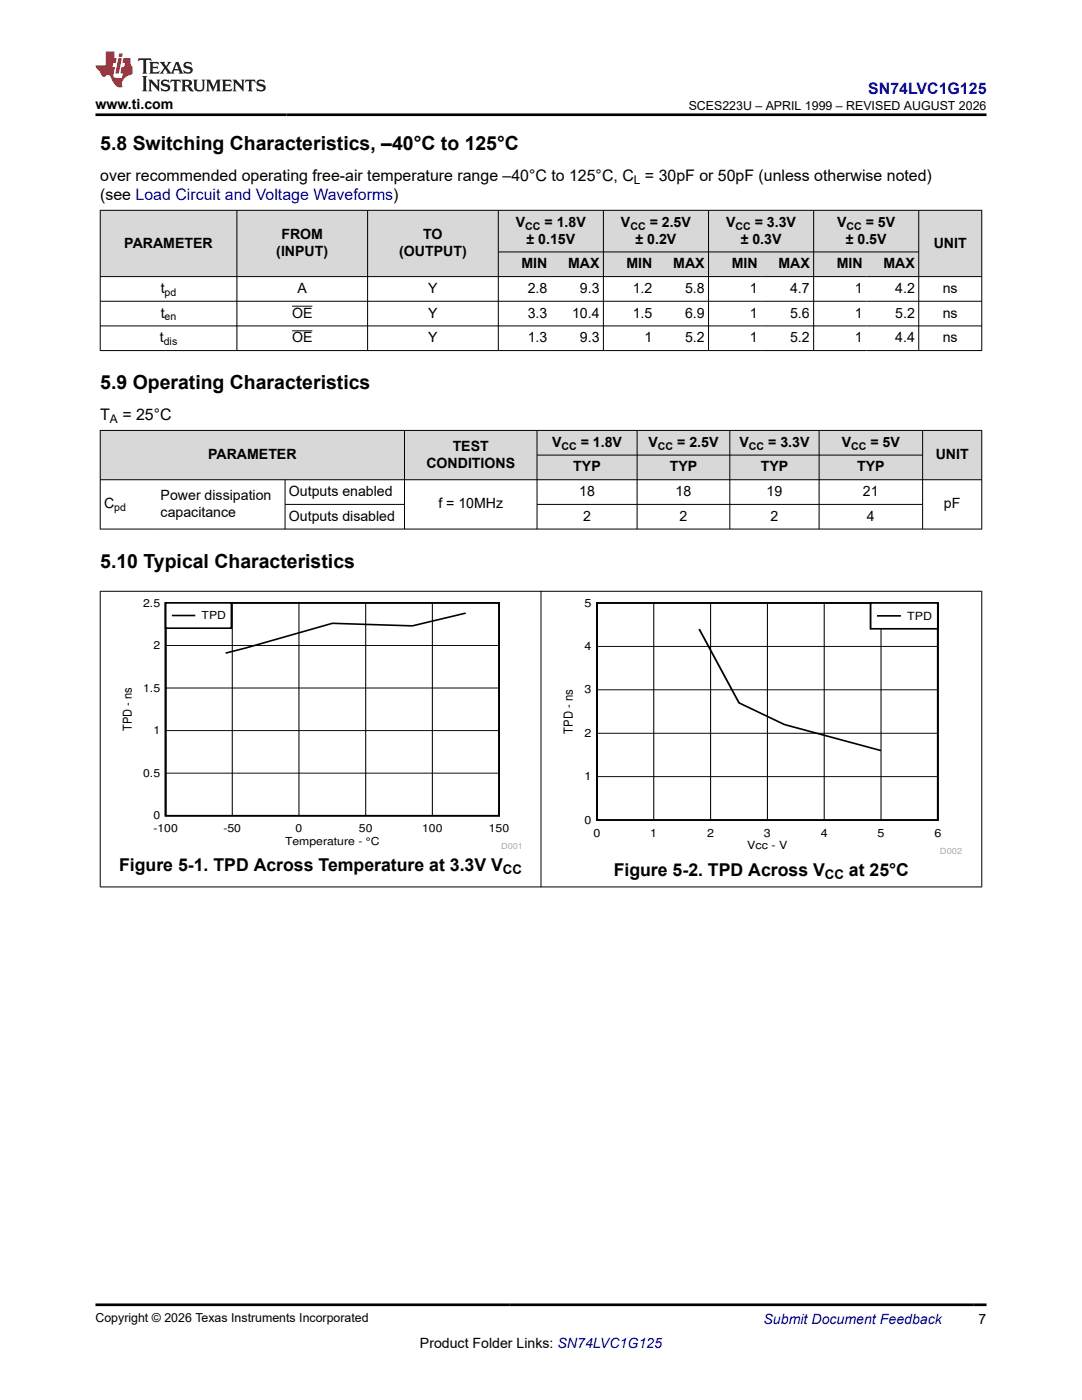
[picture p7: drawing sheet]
<svg xmlns="http://www.w3.org/2000/svg" width="216mm" height="279mm" viewBox="0 0 216 279" stroke-linecap="round" stroke-linejoin="round" font-family="sans-serif">
<defs><g id="words">
<g font-size="3.9">
<text x="20" y="29.9">5.8 Switching Characteristics, –40°C to 125°C</text>
<text x="20" y="77.6">5.9 Operating Characteristics</text>
<text x="20" y="113.3">5.10 Typical Characteristics</text>
</g>
<g font-size="3.5">
<text x="23.8" y="173.8">Figure 5-1. TPD Across Temperature at 3.3V V</text>
<text x="122.5" y="174.8">Figure 5-2. TPD Across V</text>
<text x="169.4" y="174.8">at 25°C</text>
</g>
<text font-size="3.2" fill="#00f" x="173.3" y="18.7">SN74LVC1G125</text>
<g font-size="3.2">
<text x="20" y="39.9">(see Load Circuit and Voltage Waveforms)</text>
<text x="20" y="36.1">over recommended operating free-air temperature range –40°C to 125°C, C = 30pF or 50pF (unless otherwise noted)</text>
<text x="20" y="83.8">T</text>
<text x="24.4" y="83.8">= 25°C</text>
</g>
<g font-size="2.8">
<text x="19.1" y="21.8">www.ti.com</text>
<text x="56.2" y="47.7">FROM</text>
<text x="84.5" y="47.7">TO</text>
<text x="102.9" y="45.2">V</text>
<text x="108.7" y="45.2">= 1.8V</text>
<text x="123.9" y="45.2">V</text>
<text x="129.6" y="45.2">= 2.5V</text>
<text x="144.9" y="45.2">V</text>
<text x="150.6" y="45.2">= 3.3V</text>
<text x="167" y="45.2">V</text>
<text x="172.8" y="45.2">= 5V</text>
<text x="24.8" y="49.4">PARAMETER</text>
<text x="55.1" y="51.1">(INPUT)</text>
<text x="79.6" y="51.1">(OUTPUT)</text>
<text x="104.1" y="53.6">MIN</text>
<text x="105.1" y="48.6">± 0.15V</text>
<text x="113.4" y="53.6">MAX</text>
<text x="125" y="53.6">MIN</text>
<text x="126.8" y="48.6">± 0.2V</text>
<text x="134.3" y="53.6">MAX</text>
<text x="146" y="53.6">MIN</text>
<text x="147.8" y="48.6">± 0.3V</text>
<text x="155.3" y="53.6">MAX</text>
<text x="167" y="53.6">MIN</text>
<text x="168.8" y="48.6">± 0.5V</text>
<text x="176.3" y="53.6">MAX</text>
<text x="186.3" y="49.4">UNIT</text>
<text x="32.1" y="58.5">t</text>
<text x="59.4" y="58.5">A</text>
<text x="85.4" y="58.5">Y</text>
<text x="105.3" y="58.5">2.8</text>
<text x="115.7" y="58.5">9.3</text>
<text x="126.3" y="58.5">1.2</text>
<text x="136.7" y="58.5">5.8</text>
<text x="149.6" y="58.5">1</text>
<text x="157.7" y="58.5">4.7</text>
<text x="170.6" y="58.5">1</text>
<text x="178.6" y="58.5">4.2</text>
<text x="188.1" y="58.5">ns</text>
<text x="32.1" y="63.4">t</text>
<text x="58.3" y="63.4">OE</text>
<text x="85.4" y="63.4">Y</text>
<text x="105.3" y="63.4">3.3</text>
<text x="114.1" y="63.4">10.4</text>
<text x="126.3" y="63.4">1.5</text>
<text x="136.7" y="63.4">6.9</text>
<text x="149.6" y="63.4">1</text>
<text x="157.7" y="63.4">5.6</text>
<text x="170.6" y="63.4">1</text>
<text x="178.6" y="63.4">5.2</text>
<text x="188.1" y="63.4">ns</text>
<text x="31.9" y="68.3">t</text>
<text x="58.3" y="68.3">OE</text>
<text x="85.4" y="68.3">Y</text>
<text x="105.3" y="68.3">1.3</text>
<text x="115.7" y="68.3">9.3</text>
<text x="128.6" y="68.3">1</text>
<text x="136.7" y="68.3">5.2</text>
<text x="149.6" y="68.3">1</text>
<text x="157.7" y="68.3">5.2</text>
<text x="170.6" y="68.3">1</text>
<text x="178.6" y="68.3">4.4</text>
<text x="188.1" y="68.3">ns</text>
<text x="90.3" y="89.9">TEST</text>
<text x="110.2" y="89.2">V</text>
<text x="115.9" y="89.2">= 1.8V</text>
<text x="129.4" y="89.2">V</text>
<text x="135.1" y="89.2">= 2.5V</text>
<text x="147.6" y="89.2">V</text>
<text x="153.3" y="89.2">= 3.3V</text>
<text x="168" y="89.2">V</text>
<text x="173.7" y="89.2">= 5V</text>
<text x="41.5" y="91.6">PARAMETER</text>
<text x="85.1" y="93.3">CONDITIONS</text>
<text x="114.4" y="94.1">TYP</text>
<text x="133.6" y="94.1">TYP</text>
<text x="151.8" y="94.1">TYP</text>
<text x="171" y="94.1">TYP</text>
<text x="186.7" y="91.6">UNIT</text>
<text x="20.8" y="101.5">C</text>
<text x="32.1" y="99.8">Power dissipation</text>
<text x="57.6" y="99">Outputs enabled</text>
<text x="87.5" y="101.5">f = 10MHz</text>
<text x="115.6" y="99">18</text>
<text x="134.8" y="99">18</text>
<text x="153" y="99">19</text>
<text x="172.2" y="99">21</text>
<text x="188.4" y="101.5">pF</text>
<text x="32.1" y="103.2">capacitance</text>
<text x="57.6" y="103.9">Outputs disabled</text>
<text x="116.4" y="103.9">2</text>
<text x="135.6" y="103.9">2</text>
<text x="153.8" y="103.9">2</text>
<text x="173" y="103.9">4</text>
<text x="83.8" y="269">Product Folder Links: SN74LVC1G125</text>
<text x="195.3" y="264.2">7</text>
</g>
<text font-size="2.8" fill="#00f" x="152.4" y="264.2">Submit Document Feedback</text>
<g font-size="2.6">
<text x="100.4" y="174.5">CC</text>
<text x="164.6" y="175.5">CC</text>
</g>
<g font-size="2.5">
<text x="137.4" y="21.9">SCES223U – APRIL 1999 – REVISED AUGUST 2026</text>
<text x="114.3" y="146.4" transform="rotate(-90 114.3 146.4)">TPD - ns</text>
<text x="19.1" y="263.9">Copyright © 2026 Texas Instruments Incorporated</text>
</g>
<g font-size="2.4">
<text x="126.5" y="36.7">L</text>
<text x="21.9" y="84.4">A</text>
<text x="26.3" y="145.9" transform="rotate(-90 26.3 145.9)">TPD - ns</text>
</g>
<g font-size="2.2">
<text x="28.6" y="121">2.5</text>
<text x="40.2" y="123.6">TPD</text>
<text x="116.6" y="121.1">5</text>
<text x="181" y="123.7">TPD</text>
<text x="30.6" y="129.5">2</text>
<text x="116.6" y="129.7">4</text>
<text x="28.6" y="138">1.5</text>
<text x="116.6" y="138.4">3</text>
<text x="30.6" y="146.5">1</text>
<text x="116.6" y="147.1">2</text>
<text x="28.6" y="155">0.5</text>
<text x="116.6" y="155.7">1</text>
<text x="30.6" y="166">-100</text>
<text x="30.6" y="163.5">0</text>
<text x="44.6" y="166">-50</text>
<text x="59" y="166">0</text>
<text x="71.6" y="166">50</text>
<text x="84.2" y="166">100</text>
<text x="97.5" y="166">150</text>
<text x="116.6" y="164.4">0</text>
<text x="118.4" y="167">0</text>
<text x="129.8" y="167">1</text>
<text x="141.1" y="167">2</text>
<text x="152.4" y="167">3</text>
<text x="163.8" y="167">4</text>
<text x="175.1" y="167">5</text>
<text x="186.5" y="167">6</text>
<text x="56.9" y="168.5">Temperature - °C</text>
<text x="149.1" y="169.5">Vcc - V</text>
</g>
<g font-size="2.1">
<text x="104.8" y="45.8">CC</text>
<text x="125.8" y="45.8">CC</text>
<text x="146.8" y="45.8">CC</text>
<text x="168.9" y="45.8">CC</text>
<text x="32.8" y="59">pd</text>
<text x="32.8" y="64">en</text>
<text x="32.7" y="68.9">dis</text>
<text x="112" y="89.7">CC</text>
<text x="131.3" y="89.7">CC</text>
<text x="149.4" y="89.7">CC</text>
<text x="169.8" y="89.7">CC</text>
<text x="22.8" y="102">pd</text>
</g>
<text font-size="1.7" fill="#a8a8a8" x="187.6" y="170.5">D002</text>
<text font-size="1.6" fill="#a8a8a8" x="100" y="169.5">D001</text>
</g></defs>
<g fill="#d8d8d8">
<path d="M20 42h175.9v8.3h-175.9z" fill-rule="evenodd"/>
<path d="M20.1 42h27.1v13.1h-27.1z" fill-rule="evenodd"/>
<path d="M47.3 42h26v13.1h-26z" fill-rule="evenodd"/>
<path d="M73.4 42h26v13.1h-26z" fill-rule="evenodd"/>
<path d="M99.5 42h20.8v8.2h-20.8z" fill-rule="evenodd"/>
<path d="M120.5 42h20.8v8.2h-20.8z" fill-rule="evenodd"/>
<path d="M141.4 42h20.9v8.2h-20.9z" fill-rule="evenodd"/>
<path d="M162.4 42h20.9v8.2h-20.9z" fill-rule="evenodd"/>
<path d="M183.4 42h12.4v13.1h-12.4z" fill-rule="evenodd"/>
<path d="M99.5 50.3h10.4v4.8h-10.4z" fill-rule="evenodd"/>
<path d="M109.9 50.3h10.4v4.8h-10.4z" fill-rule="evenodd"/>
<path d="M120.5 50.3h10.4v4.8h-10.4z" fill-rule="evenodd"/>
<path d="M130.9 50.3h10.4v4.8h-10.4z" fill-rule="evenodd"/>
<path d="M141.4 50.3h10.5v4.8h-10.5z" fill-rule="evenodd"/>
<path d="M151.9 50.3h10.4v4.8h-10.4z" fill-rule="evenodd"/>
<path d="M162.4 50.3h10.5v4.8h-10.5z" fill-rule="evenodd"/>
<path d="M172.9 50.3h10.4v4.8h-10.4z" fill-rule="evenodd"/>
</g>
<g fill="none" stroke="#000" stroke-width=".2">
<path d="M19.9 42h176.1M19.9 55.2h176.1M20 41.9v28.1M47.3 41.9v28.1M73.4 41.9v28.1M99.4 41.9v28.1M99.4 50.3h84M120.4 41.9v28.1M141.4 41.9v28.1M162.4 41.9v28.1M183.3 41.9v28.1M195.9 41.9v28.1"/>
<path d="M19.9 60.1h176.1M19.9 65h176.1M19.9 70h176.1M58.3 61.1h4M58.3 66h4"/>
</g>
<g fill="#d8d8d8">
<path d="M20 85.9h175.9v4.9h-175.9z" fill-rule="evenodd"/>
<path d="M20.1 86h60.6v9.7h-60.6z" fill-rule="evenodd"/>
<path d="M80.8 86h26.3v9.7h-26.3z" fill-rule="evenodd"/>
<path d="M107.2 86h19.9v4.8h-19.9z" fill-rule="evenodd"/>
<path d="M127.2 86h18.4v4.8h-18.4z" fill-rule="evenodd"/>
<path d="M145.7 86h17.7v4.8h-17.7z" fill-rule="evenodd"/>
<path d="M163.5 86h20.5v4.8h-20.5z" fill-rule="evenodd"/>
<path d="M184.2 86h11.6v9.7h-11.6z" fill-rule="evenodd"/>
<path d="M107.2 90.9h19.9v4.8h-19.9z" fill-rule="evenodd"/>
<path d="M127.2 90.9h18.4v4.8h-18.4z" fill-rule="evenodd"/>
<path d="M145.7 90.9h17.7v4.8h-17.7z" fill-rule="evenodd"/>
<path d="M163.5 90.9h20.5v4.8h-20.5z" fill-rule="evenodd"/>
</g>
<g fill="none" stroke="#000" stroke-width=".2">
<path d="M19.9 85.9h176.1M19.9 95.7h176.1M20 85.8v19.8M56.9 95.7v9.9M80.7 85.8v19.8M107.2 85.8v19.8M107.2 90.8h77M127.1 85.8v19.8M145.6 85.8v19.8M163.4 85.8v19.8M184.1 85.8v19.8M195.9 85.8v19.8"/>
<path d="M19.9 105.6h176.1M56.9 100.7h23.9M107.2 100.7h77M33 137.3h66.6M33 128.8h66.6M46.3 120.3v42.5M59.7 120.3v42.5M73 120.3v42.5M86.3 120.3v42.5M33 154.3h66.6M33 145.8h66.6"/>
</g>
<path d="M33 120.3h66.6v42.5h-66.6zM92.9 122.4l-10.6 2.5-16-.5-21.3 5.9" fill="none" stroke="#000" stroke-width=".34"/>
<path d="M33 120.3h13.2v5.1h-13.2z" fill-rule="evenodd" fill="#fff"/>
<path d="M33 120.3h13.2v5.1h-13.2zM34.5 122.8h4.3" fill="none" stroke="#000" stroke-width=".34"/>
<path d="M119.1 120.3h68v43.4h-68zM139.5 125.5l8 14.8 9 4.3 19.3 5.2" fill="none" stroke="#000" stroke-width=".35"/>
<path d="M119.1 137.7h68M119.1 129h68M130.4 120.3v43.4M141.8 120.3v43.4M153.1 120.3v43.4M164.5 120.3v43.4M175.8 120.3v43.4M119.1 155h68M119.1 146.3h68" fill="none" stroke="#000" stroke-width=".2"/>
<path d="M173.7 120.3h13.4v5.2h-13.4z" fill-rule="evenodd" fill="#fff"/>
<path d="M173.7 120.3h13.4v5.2h-13.4zM175.2 122.9h4.4" fill="none" stroke="#000" stroke-width=".35"/>
<path d="M19.9 118h176.1M20 117.9v59.2M108 117.9v59.2M195.9 117.9v59.2M19.9 177h176.1" fill="none" stroke="#000" stroke-width=".2"/>
<path d="M27.7 11.6l-.2 .6 .5-.2h.6v.1v2.2l-.2 .4h1l-.2-.4v-2.2v-.1h.5l.5 .2-.1-.6zM29.8 12.4l.2 .3v1.6l-.2 .4h1.9l.1-.6a1.08 1.08 0 0 1-1.3 .2v-.7h.6l.4 .2v-.7l-.4 .2h-.6v-.5l.2-.2a1 1 0 0 1 1 .3l-.1-.5zM31.8 12.4l1 1.1-1 1.2h.9l-.2-.2 .4-.8 .5 .8-.2 .2h1.6l-.2-.2 .1-.5h1l.1 .5-.1 .2h.9l-.2-.4-.8-1.9h-.5l-1 2.1-.8-1.1 .9-1h-.8l.2 .2-.5 .6-.3-.6 .1-.2zM35.2 12.8l.4 1h-.8zM36.8 12.5a.65 .65 0 0 0-.2 .7 .65 .65 0 0 0 .6 .5l.7 .1 .1 .3a.79 .79 0 0 1-.7 .4 .79 .79 0 0 1-.7-.5l.1 .7 .2-.1a.93 .93 0 0 0 1.1 0 .93 .93 0 0 0 .4-.9 1.46 1.46 0 0 0-1.2-.6l-.1-.3a1.09 1.09 0 0 1 1.2 .2l-.2-.6-.1 .1-.6-.2zM28.4 15.2l.2 .4v2.2l-.2 .4h1l-.2-.4v-2.2l.2-.4zM29.6 15.9l.2 .4v1.5l-.2 .4h.8l-.3-.4v-1.3l1.7 1.8v-2l.2-.4h-.8l.2 .2 .1 1.1-1.2-1.3zM32.3 16a.65 .65 0 0 0-.2 .8 .65 .65 0 0 0 .7 .4l.6 .2 .1 .2a.79 .79 0 0 1-.7 .4 .79 .79 0 0 1-.7-.5l.1 .7 .2-.1a.93 .93 0 0 0 1.1 .1 .93 .93 0 0 0 .4-1 1.46 1.46 0 0 0-1.2-.5l-.1-.4a1.09 1.09 0 0 1 1.2 .2l-.2-.6-.1 .1-.6-.1zM34.1 15.9l-.1 .6a.63 .63 0 0 1 .7-.3l.1 1.6-.3 .4h1l-.2-.4v-1.6a.66 .66 0 0 1 .8 .3l-.1-.6zM36.2 15.9l.2 .4v1.5l-.2 .4h.9l-.2-.2v-.7h.5l.1 .2a.79 .79 0 0 0 1.2 .6l-1-.9a.61 .61 0 0 0 .6-.6 .61 .61 0 0 0-.5-.7zM36.9 16.2h.2a.47 .47 0 0 1 .5 .1 .47 .47 0 0 1 .1 .5l-.2 .1-.6 .1zM38.5 15.9l.2 .2a2.27 2.27 0 0 0 .4 2 1.04 1.04 0 0 0 1.7-.7v-1.3l.2-.2h-.8l.2 .4v1.1a.6 .6 0 0 1-.6 .6 .6 .6 0 0 1-.6-.6v-1.1l.3-.4zM41.1 15.9l.2 .4v1.5l-.2 .4h.7l-.2-.4v-1.4l.9 1.9 .8-1.9v1.4l-.2 .4h1l-.3-.4v-1.5l.3-.4h-.8l-.7 1.5-.7-1.5zM44.3 15.9l.2 .4v1.5l-.2 .4h1.9l.1-.6a1.09 1.09 0 0 1-1.3 .2v-.7h.6l.4 .2v-.6l-.4 .2h-.6v-.6l.2-.1a1.01 1.01 0 0 1 1 .3l-.1-.6zM46.4 15.9l.3 .4v1.5l-.3 .4h.8l-.2-.4v-1.3l1.6 1.8v-2l.2-.4h-.7l.2 .2v1.1l-1.2-1.3zM49 15.9l-.1 .6a.63 .63 0 0 1 .8-.3v1.6l-.3 .4h1l-.2-.4v-1.6a.66 .66 0 0 1 .8 .3l-.1-.6zM51.4 16a.65 .65 0 0 0-.2 .8 .65 .65 0 0 0 .6 .4l.6 .2 .2 .2a.79 .79 0 0 1-.8 .4 .79 .79 0 0 1-.6-.5l.1 .7 .2-.1a.93 .93 0 0 0 1 .1 .93 .93 0 0 0 .5-1 1.46 1.46 0 0 0-1.3-.5l-.1-.4a1.09 1.09 0 0 1 1.3 .2l-.2-.6-.2 .1-.5-.1z" fill="#231f20"/>
<path d="M21.1 10.3v2.7h-2v.4l.9 1a.95 .95 0 0 0 .9 .9 .59 .59 0 0 1 .6-.4 .59 .59 0 0 1 .5 .3l.4 .8a1.59 1.59 0 0 0 2.1 1.4 1.61 1.61 0 0 1 1-2.3l1-.3-.1-1.5a1.59 1.59 0 0 1-.4-1.7h-1.4l-.2 .9h.5l-.1 .9h-.5l-.2 .9v.3l.4 .1-.2 .9h-.6a.73 .73 0 0 1-1.1-.7l.3-1.5h-.5l.2-.9h.5l.2-.9h-.5v-1.3zM23.6 11.6l-.6 3.1h.7l.6-3.1zM23.8 10.7l-.1 .6h.7l.1-.6z" fill="#ed1c24"/>
<path d="M19.1 22.9h177.8M19.1 260.4h177.8" fill="none" stroke="#000" stroke-width=".53"/>
<use href="#words"/>
</svg>
